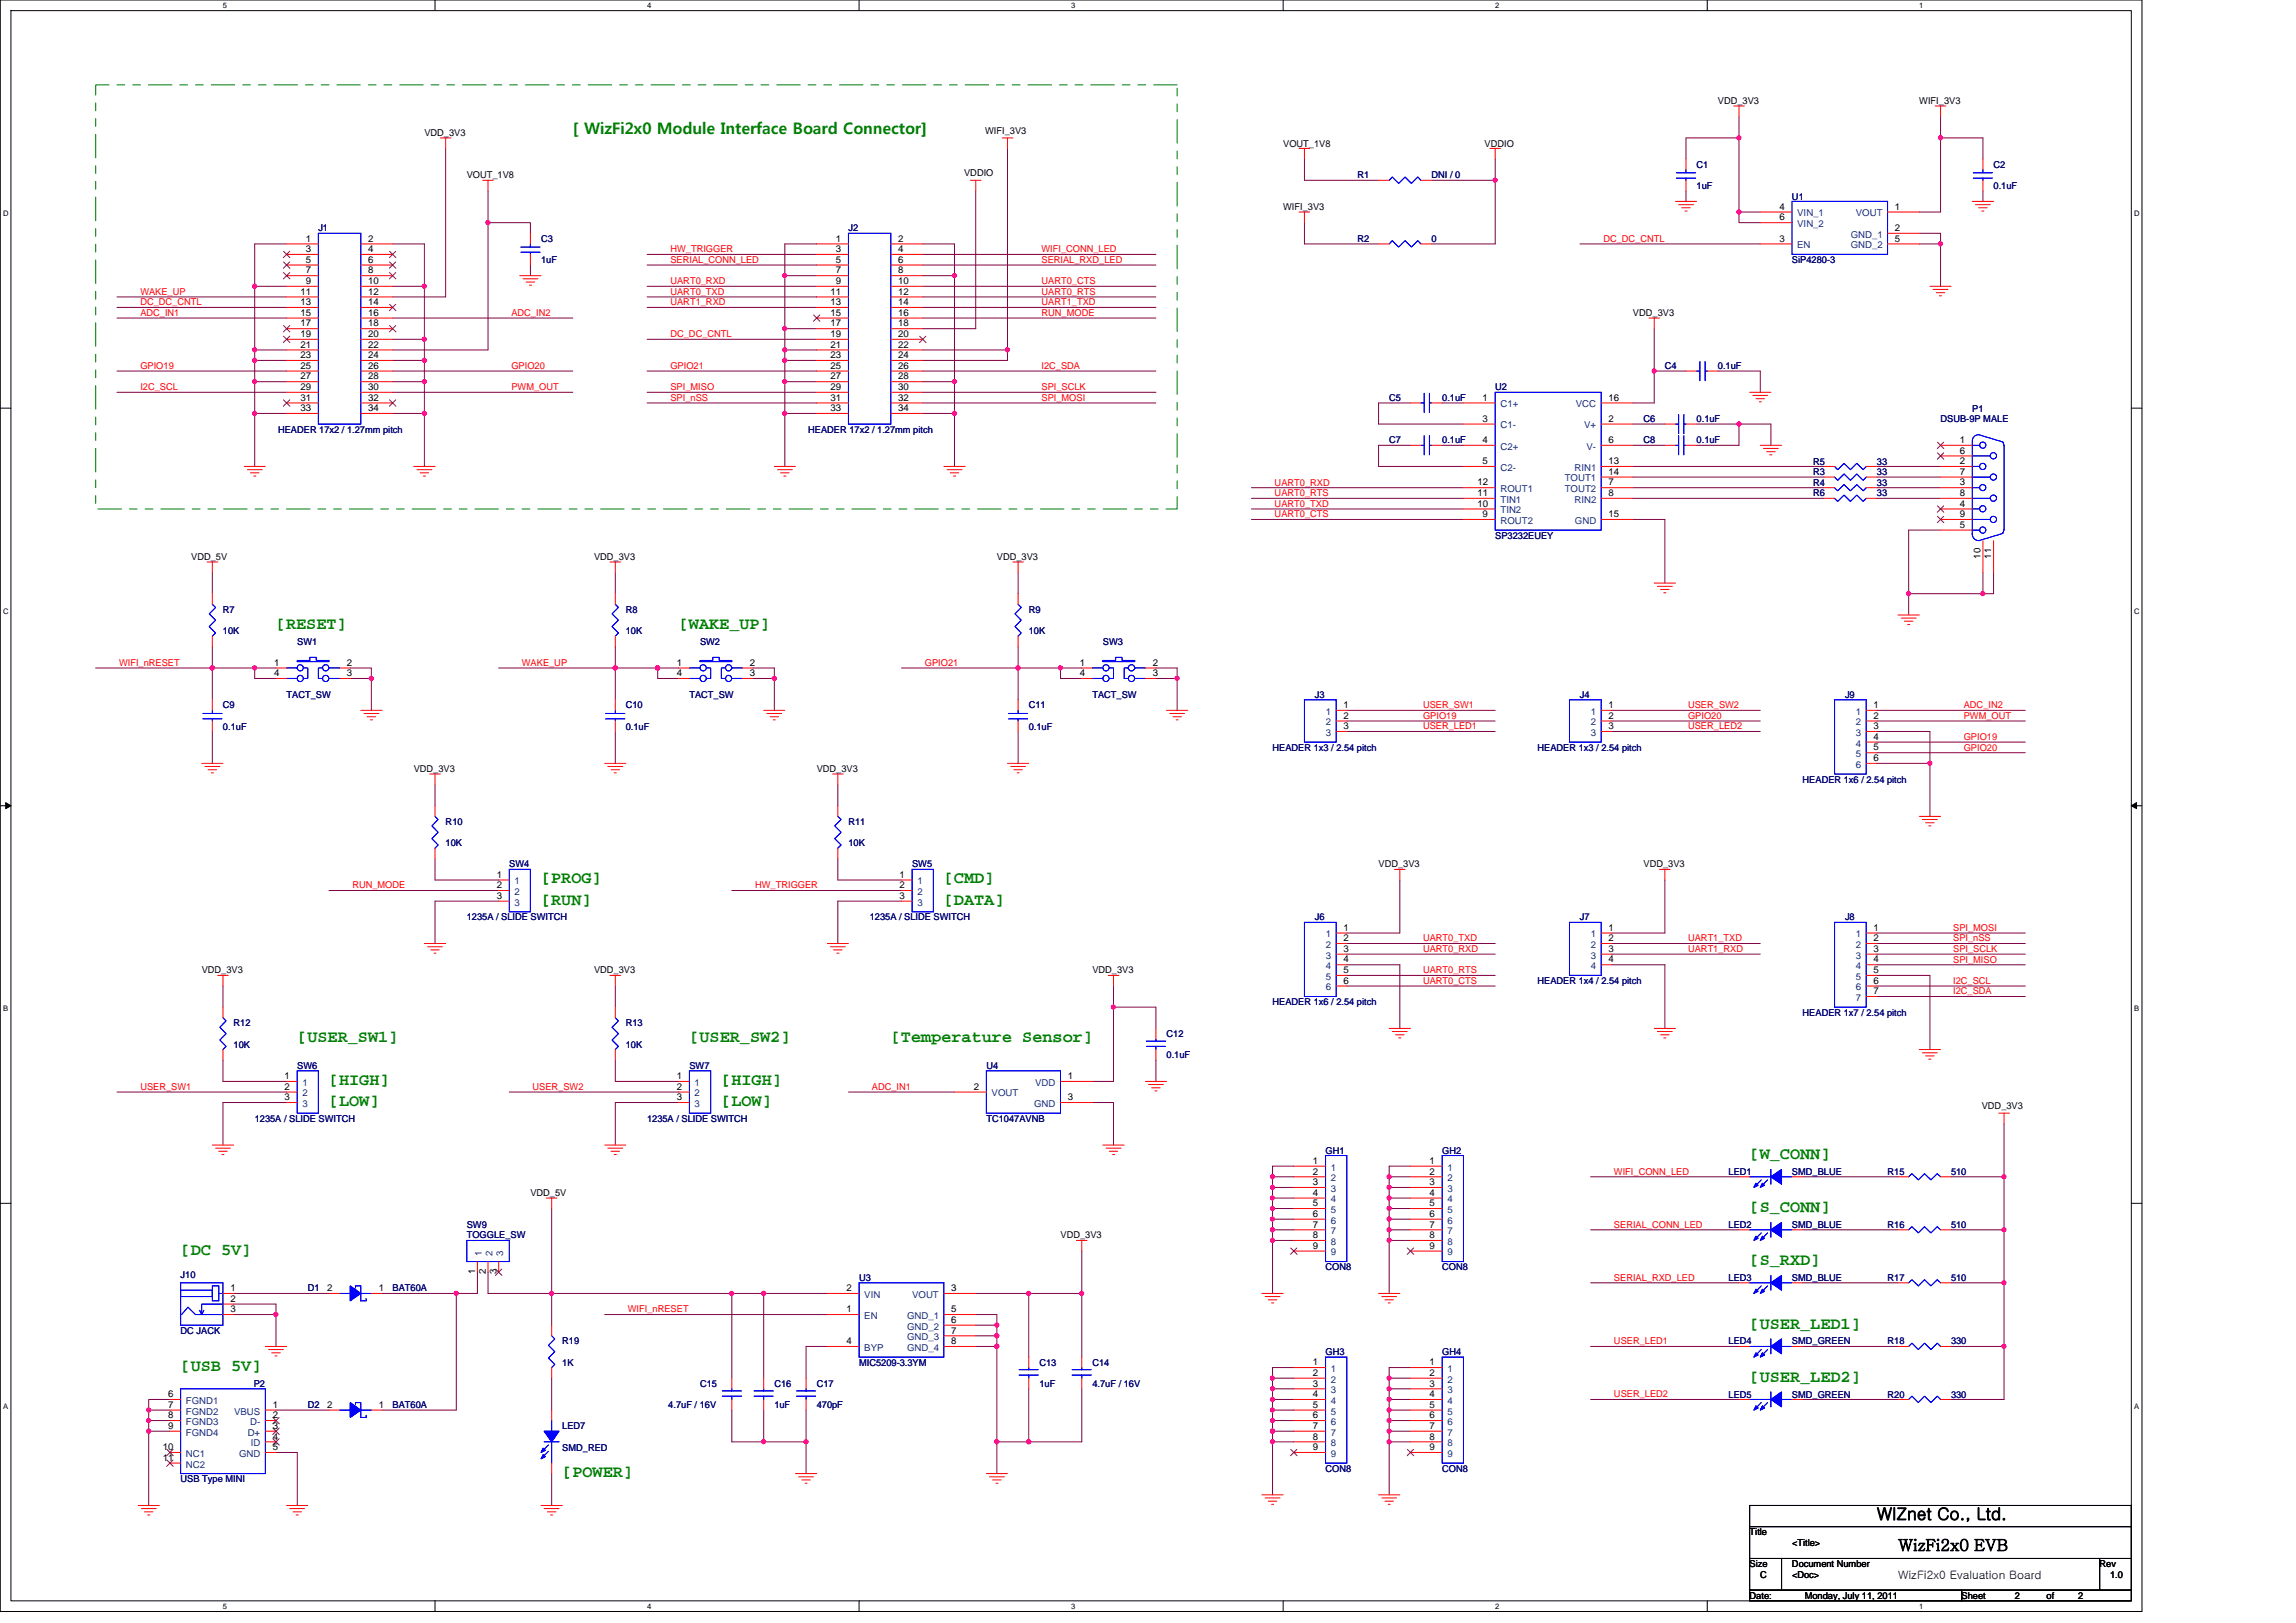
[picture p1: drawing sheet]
<svg xmlns="http://www.w3.org/2000/svg" width="297mm" height="210mm" viewBox="0 0 297 210" stroke-linecap="round" stroke-linejoin="round" font-family="sans-serif">
<defs><g id="words">
<g font-size="2.2" fill="#008000">
<text x="35.7" y="81.4">[RESET]</text>
<text x="87.8" y="81.4">[WAKE_UP]</text>
<text x="70" y="114.3">[PROG]</text>
<text x="70" y="117">[RUN]</text>
<text x="122.1" y="114.3">[CMD]</text>
<text x="122.1" y="117">[DATA]</text>
<text x="38.5" y="134.9">[USER_SW1]</text>
<text x="89.2" y="134.9">[USER_SW2]</text>
<text x="115.2" y="134.9">[Temperature Sensor]</text>
<text x="42.6" y="140.4">[HIGH]</text>
<text x="42.6" y="143.1">[LOW]</text>
<text x="93.3" y="140.4">[HIGH]</text>
<text x="93.3" y="143.1">[LOW]</text>
<text x="226.4" y="150">[W_CONN]</text>
<text x="226.4" y="156.8">[S_CONN]</text>
<text x="23.4" y="162.3">[DC 5V]</text>
<text x="226.4" y="163.7">[S_RXD]</text>
<text x="226.4" y="171.9">[USER_LED1]</text>
<text x="23.4" y="177.4">[USB 5V]</text>
<text x="226.4" y="178.8">[USER_LED2]</text>
<text x="72.7" y="191.1">[POWER]</text>
</g>
<text font-size="2.2" x="242.8" y="196.6">WIZnet Co., Ltd.</text>
<text font-size="2.1" fill="#008000" x="74.1" y="17.3">[ WizFi2x0 Module Interface Board Connector]</text>
<text font-size="2.1" x="245.6" y="200.6">WizFi2x0 EVB</text>
<text font-size="1.5" x="245.6" y="204.3">WizFi2x0 Evaluation Board</text>
<g font-size="1.2">
<text x="54.9" y="17.6">VDD_3V3</text>
<text x="127.5" y="17.3">WIFI_3V3</text>
<text x="222.2" y="13.5">VDD_3V3</text>
<text x="248.3" y="13.5">WIFI_3V3</text>
<text x="60.4" y="23.1">VOUT_1V8</text>
<text x="124.7" y="22.8">VDDIO</text>
<text x="166" y="19">VOUT_1V8</text>
<text x="192.1" y="19">VDDIO</text>
<text x="166" y="27.2">WIFI_3V3</text>
<text x="230.2" y="27.1">4</text>
<text x="230.2" y="28.5">6</text>
<text x="245.1" y="27.1">1</text>
<text x="245.1" y="29.9">2</text>
<text x="39.6" y="31.3">1</text>
<text x="39.6" y="32.6">3</text>
<text x="39.6" y="34">5</text>
<text x="39.6" y="35.4">7</text>
<text x="47.6" y="31.3">2</text>
<text x="47.6" y="32.6">4</text>
<text x="47.6" y="34">6</text>
<text x="47.6" y="35.4">8</text>
<text x="108.1" y="31.3">1</text>
<text x="108.1" y="32.6">3</text>
<text x="108.1" y="34">5</text>
<text x="108.1" y="35.4">7</text>
<text x="116.2" y="31.3">2</text>
<text x="116.2" y="32.6">4</text>
<text x="116.2" y="34">6</text>
<text x="116.2" y="35.4">8</text>
<text x="230.2" y="31.3">3</text>
<text x="245.1" y="31.3">5</text>
<text x="38.9" y="38.1">11</text>
<text x="38.9" y="39.5">13</text>
<text x="38.9" y="40.9">15</text>
<text x="39.6" y="36.7">9</text>
<text x="47.6" y="36.7">10</text>
<text x="47.6" y="38.1">12</text>
<text x="47.6" y="39.5">14</text>
<text x="47.6" y="40.9">16</text>
<text x="107.5" y="38.1">11</text>
<text x="107.5" y="39.5">13</text>
<text x="107.5" y="40.9">15</text>
<text x="108.1" y="36.7">9</text>
<text x="116.2" y="36.7">10</text>
<text x="116.2" y="38.1">12</text>
<text x="116.2" y="39.5">14</text>
<text x="116.2" y="40.9">16</text>
<text x="211.3" y="40.9">VDD_3V3</text>
<text x="38.9" y="42.2">17</text>
<text x="38.9" y="43.6">19</text>
<text x="38.9" y="45">21</text>
<text x="38.9" y="46.3">23</text>
<text x="38.9" y="47.7">25</text>
<text x="47.6" y="42.2">18</text>
<text x="47.6" y="43.6">20</text>
<text x="47.6" y="45">22</text>
<text x="47.6" y="46.3">24</text>
<text x="47.6" y="47.7">26</text>
<text x="107.5" y="42.2">17</text>
<text x="107.5" y="43.6">19</text>
<text x="107.5" y="45">21</text>
<text x="107.5" y="46.3">23</text>
<text x="107.5" y="47.7">25</text>
<text x="116.2" y="42.2">18</text>
<text x="116.2" y="43.6">20</text>
<text x="116.2" y="45">22</text>
<text x="116.2" y="46.3">24</text>
<text x="116.2" y="47.7">26</text>
<text x="38.9" y="49.1">27</text>
<text x="38.9" y="50.5">29</text>
<text x="38.9" y="51.8">31</text>
<text x="38.9" y="53.2">33</text>
<text x="47.6" y="49.1">28</text>
<text x="47.6" y="50.5">30</text>
<text x="47.6" y="51.8">32</text>
<text x="47.6" y="53.2">34</text>
<text x="107.5" y="49.1">27</text>
<text x="107.5" y="50.5">29</text>
<text x="107.5" y="51.8">31</text>
<text x="107.5" y="53.2">33</text>
<text x="116.2" y="49.1">28</text>
<text x="116.2" y="50.5">30</text>
<text x="116.2" y="51.8">32</text>
<text x="116.2" y="53.2">34</text>
<text x="191.8" y="51.8">1</text>
<text x="208.1" y="51.8">16</text>
<text x="191.8" y="54.6">3</text>
<text x="191.8" y="57.3">4</text>
<text x="208.1" y="54.6">2</text>
<text x="208.1" y="57.3">6</text>
<text x="253.5" y="58.7">6</text>
<text x="253.5" y="57.3">1</text>
<text x="191.1" y="65.6">10</text>
<text x="191.1" y="64.2">11</text>
<text x="191.1" y="62.8">12</text>
<text x="191.8" y="60">5</text>
<text x="208.1" y="62.8">7</text>
<text x="208.1" y="61.4">14</text>
<text x="208.1" y="64.2">8</text>
<text x="208.1" y="60">13</text>
<text x="253.5" y="65.6">4</text>
<text x="253.5" y="64.2">8</text>
<text x="253.5" y="62.8">3</text>
<text x="253.5" y="61.4">7</text>
<text x="253.5" y="60">2</text>
<text x="191.8" y="66.9">9</text>
<text x="208.1" y="66.9">15</text>
<text x="253.5" y="68.3">5</text>
<text x="253.5" y="66.9">9</text>
<text x="24.7" y="72.5">VDD_5V</text>
<text x="76.9" y="72.5">VDD_3V3</text>
<text x="129" y="72.5">VDD_3V3</text>
<text x="256.2" y="72.3" transform="rotate(-90 256.2 72.3)">10</text>
<text x="257.6" y="72.3" transform="rotate(-90 257.6 72.3)">11</text>
<text x="35.5" y="86.1">1</text>
<text x="35.5" y="87.5">4</text>
<text x="44.9" y="86.1">2</text>
<text x="44.9" y="87.5">3</text>
<text x="87.6" y="86.1">1</text>
<text x="87.6" y="87.5">4</text>
<text x="97" y="86.1">2</text>
<text x="97" y="87.5">3</text>
<text x="139.7" y="86.1">1</text>
<text x="139.7" y="87.5">4</text>
<text x="149.1" y="86.1">2</text>
<text x="149.1" y="87.5">3</text>
<text x="173.8" y="91.6">1</text>
<text x="173.8" y="93">2</text>
<text x="173.8" y="94.3">3</text>
<text x="208.1" y="91.6">1</text>
<text x="208.1" y="93">2</text>
<text x="208.1" y="94.3">3</text>
<text x="242.4" y="91.6">1</text>
<text x="242.4" y="93">2</text>
<text x="242.4" y="94.3">3</text>
<text x="242.4" y="95.7">4</text>
<text x="53.5" y="99.9">VDD_3V3</text>
<text x="105.7" y="99.9">VDD_3V3</text>
<text x="242.4" y="97.1">5</text>
<text x="242.4" y="98.5">6</text>
<text x="64.3" y="113.6">1</text>
<text x="116.4" y="113.6">1</text>
<text x="178.3" y="112.2">VDD_3V3</text>
<text x="212.6" y="112.2">VDD_3V3</text>
<text x="64.3" y="114.9">2</text>
<text x="64.3" y="116.3">3</text>
<text x="116.4" y="114.9">2</text>
<text x="116.4" y="116.3">3</text>
<text x="26.1" y="125.9">VDD_3V3</text>
<text x="76.9" y="125.9">VDD_3V3</text>
<text x="141.3" y="125.9">VDD_3V3</text>
<text x="173.8" y="120.4">1</text>
<text x="173.8" y="121.8">2</text>
<text x="173.8" y="123.1">3</text>
<text x="173.8" y="124.5">4</text>
<text x="173.8" y="125.9">5</text>
<text x="208.1" y="120.4">1</text>
<text x="208.1" y="121.8">2</text>
<text x="208.1" y="123.1">3</text>
<text x="208.1" y="124.5">4</text>
<text x="242.4" y="120.4">1</text>
<text x="242.4" y="121.8">2</text>
<text x="242.4" y="123.1">3</text>
<text x="242.4" y="124.5">4</text>
<text x="242.4" y="125.9">5</text>
<text x="173.8" y="127.3">6</text>
<text x="242.4" y="127.3">6</text>
<text x="242.4" y="128.6">7</text>
<text x="36.8" y="139.6">1</text>
<text x="36.8" y="141">2</text>
<text x="36.8" y="142.3">3</text>
<text x="87.6" y="139.6">1</text>
<text x="87.6" y="141">2</text>
<text x="87.6" y="142.3">3</text>
<text x="126" y="141">2</text>
<text x="138.2" y="142.3">3</text>
<text x="138.2" y="139.6">1</text>
<text x="256.4" y="143.5">VDD_3V3</text>
<text x="68.6" y="154.7">VDD_5V</text>
<text x="169.9" y="150.6">1</text>
<text x="169.9" y="152">2</text>
<text x="169.9" y="153.3">3</text>
<text x="169.9" y="154.7">4</text>
<text x="185" y="150.6">1</text>
<text x="185" y="152">2</text>
<text x="185" y="153.3">3</text>
<text x="185" y="154.7">4</text>
<text x="137.2" y="160.2">VDD_3V3</text>
<text x="169.9" y="156.1">5</text>
<text x="169.9" y="157.4">6</text>
<text x="169.9" y="158.8">7</text>
<text x="169.9" y="160.2">8</text>
<text x="169.9" y="161.6">9</text>
<text x="185" y="156.1">5</text>
<text x="185" y="157.4">6</text>
<text x="185" y="158.8">7</text>
<text x="185" y="160.2">8</text>
<text x="185" y="161.6">9</text>
<text x="29.8" y="167">1</text>
<text x="42.3" y="167">2</text>
<text x="49" y="167">1</text>
<text x="61.5" y="164.9" transform="rotate(-90 61.5 164.9)">1</text>
<text x="62.8" y="164.9" transform="rotate(-90 62.8 164.9)">2</text>
<text x="64.2" y="164.9" transform="rotate(-90 64.2 164.9)">3</text>
<text x="109.5" y="167">2</text>
<text x="123.1" y="167">3</text>
<text x="29.8" y="169.8">3</text>
<text x="29.8" y="168.4">2</text>
<text x="109.5" y="169.8">1</text>
<text x="109.5" y="173.9">4</text>
<text x="123.1" y="169.8">5</text>
<text x="123.1" y="171.2">6</text>
<text x="123.1" y="172.5">7</text>
<text x="123.1" y="173.9">8</text>
<text x="169.9" y="176.6">1</text>
<text x="169.9" y="178">2</text>
<text x="169.9" y="179.4">3</text>
<text x="185" y="176.6">1</text>
<text x="185" y="178">2</text>
<text x="185" y="179.4">3</text>
<text x="21.7" y="180.8">6</text>
<text x="21.7" y="182.1">7</text>
<text x="21.7" y="183.5">8</text>
<text x="21.7" y="184.9">9</text>
<text x="35.3" y="184.9">3</text>
<text x="35.3" y="183.5">2</text>
<text x="35.3" y="182.1">1</text>
<text x="42.3" y="182.1">2</text>
<text x="49" y="182.1">1</text>
<text x="169.9" y="180.8">4</text>
<text x="169.9" y="182.1">5</text>
<text x="169.9" y="183.5">6</text>
<text x="169.9" y="184.9">7</text>
<text x="185" y="180.8">4</text>
<text x="185" y="182.1">5</text>
<text x="185" y="183.5">6</text>
<text x="185" y="184.9">7</text>
<text x="21.1" y="189">11</text>
<text x="21.1" y="187.6">10</text>
<text x="35.3" y="187.6">5</text>
<text x="35.3" y="186.2">4</text>
<text x="169.9" y="186.2">8</text>
<text x="169.9" y="187.6">9</text>
<text x="185" y="186.2">8</text>
<text x="185" y="187.6">9</text>
<text x="226.4" y="198.6">Title</text>
<text x="226.4" y="202.8">Size</text>
<text x="231.8" y="202.8">Document Number</text>
<text x="231.8" y="200">&lt;Title&gt;</text>
<text x="271.6" y="202.8">Rev</text>
<text x="226.4" y="206.9">Date:</text>
<text x="227.7" y="204.1">C</text>
<text x="231.8" y="204.1">&lt;Doc&gt;</text>
<text x="233.5" y="206.9">Monday, July 11, 2011</text>
<text x="253.8" y="206.9">Sheet</text>
<text x="260.6" y="206.9">2</text>
<text x="264.8" y="206.9">of</text>
<text x="268.9" y="206.9">2</text>
<text x="273" y="204.1">1.0</text>
</g>
<g font-size="1.2" fill="#000080">
<text x="175.6" y="23.1">R1</text>
<text x="185.2" y="23.1">DNI / 0</text>
<text x="219.5" y="21.7">C1</text>
<text x="257.9" y="21.7">C2</text>
<text x="41.2" y="29.9">J1</text>
<text x="109.8" y="29.9">J2</text>
<text x="219.5" y="24.4">1uF</text>
<text x="231.8" y="25.8">U1</text>
<text x="257.9" y="24.4">0.1uF</text>
<text x="70" y="31.3">C3</text>
<text x="70" y="34">1uF</text>
<text x="175.6" y="31.3">R2</text>
<text x="185.2" y="31.3">0</text>
<text x="231.8" y="34">SiP4280-3</text>
<text x="215.4" y="47.8">C4</text>
<text x="222.2" y="47.8">0.1uF</text>
<text x="179.7" y="51.9">C5</text>
<text x="186.6" y="51.9">0.1uF</text>
<text x="193.4" y="50.5">U2</text>
<text x="255.2" y="53.3">P1</text>
<text x="36" y="56">HEADER 17x2 / 1.27mm pitch</text>
<text x="104.6" y="56">HEADER 17x2 / 1.27mm pitch</text>
<text x="179.7" y="57.4">C7</text>
<text x="186.6" y="57.4">0.1uF</text>
<text x="212.6" y="54.6">C6</text>
<text x="212.6" y="57.4">C8</text>
<text x="219.5" y="54.6">0.1uF</text>
<text x="219.5" y="57.4">0.1uF</text>
<text x="251.1" y="54.6">DSUB-9P MALE</text>
<text x="234.6" y="60.1">R5</text>
<text x="234.6" y="61.5">R3</text>
<text x="234.6" y="64.2">R6</text>
<text x="234.6" y="62.8">R4</text>
<text x="242.8" y="60.1">33</text>
<text x="242.8" y="61.5">33</text>
<text x="242.8" y="64.2">33</text>
<text x="242.8" y="62.8">33</text>
<text x="193.4" y="69.7">SP3232EUEY</text>
<text x="28.8" y="79.3">R7</text>
<text x="28.8" y="82">10K</text>
<text x="38.5" y="83.4">SW1</text>
<text x="81" y="79.3">R8</text>
<text x="81" y="82">10K</text>
<text x="90.6" y="83.4">SW2</text>
<text x="133.1" y="79.3">R9</text>
<text x="133.1" y="82">10K</text>
<text x="142.7" y="83.4">SW3</text>
<text x="28.8" y="91.7">C9</text>
<text x="28.8" y="94.4">0.1uF</text>
<text x="37.1" y="90.3">TACT_SW</text>
<text x="81" y="91.7">C10</text>
<text x="81" y="94.4">0.1uF</text>
<text x="89.2" y="90.3">TACT_SW</text>
<text x="133.1" y="91.7">C11</text>
<text x="133.1" y="94.4">0.1uF</text>
<text x="141.3" y="90.3">TACT_SW</text>
<text x="170.1" y="90.3">J3</text>
<text x="204.4" y="90.3">J4</text>
<text x="238.7" y="90.3">J9</text>
<text x="164.6" y="97.1">HEADER 1x3 / 2.54 pitch</text>
<text x="198.9" y="97.1">HEADER 1x3 / 2.54 pitch</text>
<text x="233.2" y="101.3">HEADER 1x6 / 2.54 pitch</text>
<text x="57.7" y="106.7">R10</text>
<text x="109.8" y="106.7">R11</text>
<text x="57.7" y="109.5">10K</text>
<text x="65.9" y="112.2">SW4</text>
<text x="109.8" y="109.5">10K</text>
<text x="118" y="112.2">SW5</text>
<text x="60.4" y="119.1">1235A / SLIDE SWITCH</text>
<text x="112.5" y="119.1">1235A / SLIDE SWITCH</text>
<text x="170.1" y="119.1">J6</text>
<text x="204.4" y="119.1">J7</text>
<text x="238.7" y="119.1">J8</text>
<text x="164.6" y="130">HEADER 1x6 / 2.54 pitch</text>
<text x="198.9" y="127.3">HEADER 1x4 / 2.54 pitch</text>
<text x="233.2" y="131.4">HEADER 1x7 / 2.54 pitch</text>
<text x="30.2" y="132.8">R12</text>
<text x="30.2" y="135.6">10K</text>
<text x="81" y="132.8">R13</text>
<text x="81" y="135.6">10K</text>
<text x="150.9" y="134.2">C12</text>
<text x="150.9" y="136.9">0.1uF</text>
<text x="38.5" y="138.3">SW6</text>
<text x="89.2" y="138.3">SW7</text>
<text x="127.6" y="138.3">U4</text>
<text x="33" y="145.1">1235A / SLIDE SWITCH</text>
<text x="83.7" y="145.1">1235A / SLIDE SWITCH</text>
<text x="127.6" y="145.1">TC1047AVNB</text>
<text x="171.5" y="149.3">GH1</text>
<text x="186.6" y="149.3">GH2</text>
<text x="223.6" y="152">LED1</text>
<text x="231.8" y="152">SMD_BLUE</text>
<text x="244.2" y="152">R15</text>
<text x="252.4" y="152">510</text>
<text x="60.4" y="158.9">SW9</text>
<text x="60.4" y="160.2">TOGGLE_SW</text>
<text x="223.6" y="158.9">LED2</text>
<text x="231.8" y="158.9">SMD_BLUE</text>
<text x="244.2" y="158.9">R16</text>
<text x="252.4" y="158.9">510</text>
<text x="23.4" y="165.3">J10</text>
<text x="39.8" y="167.1">D1</text>
<text x="50.8" y="167.1">BAT60A</text>
<text x="111.1" y="165.7">U3</text>
<text x="171.5" y="164.3">CON8</text>
<text x="186.6" y="164.3">CON8</text>
<text x="223.6" y="165.7">LED3</text>
<text x="231.8" y="165.7">SMD_BLUE</text>
<text x="244.2" y="165.7">R17</text>
<text x="252.4" y="165.7">510</text>
<text x="23.4" y="172.6">DC JACK</text>
<text x="72.7" y="173.9">R19</text>
<text x="223.6" y="173.9">LED4</text>
<text x="231.8" y="173.9">SMD_GREEN</text>
<text x="244.2" y="173.9">R18</text>
<text x="252.4" y="173.9">330</text>
<text x="32.8" y="179.4">P2</text>
<text x="72.7" y="176.7">1K</text>
<text x="90.6" y="179.4">C15</text>
<text x="100.2" y="179.4">C16</text>
<text x="105.7" y="179.4">C17</text>
<text x="111.1" y="176.7">MIC5209-3.3YM</text>
<text x="134.5" y="176.7">C13</text>
<text x="134.5" y="179.4">1uF</text>
<text x="141.3" y="176.7">C14</text>
<text x="141.3" y="179.4">4.7uF / 16V</text>
<text x="171.5" y="175.3">GH3</text>
<text x="186.6" y="175.3">GH4</text>
<text x="39.8" y="182.2">D2</text>
<text x="50.8" y="182.2">BAT60A</text>
<text x="72.7" y="184.9">LED7</text>
<text x="86.5" y="182.2">4.7uF / 16V</text>
<text x="100.2" y="182.2">1uF</text>
<text x="105.7" y="182.2">470pF</text>
<text x="223.6" y="180.8">LED5</text>
<text x="231.8" y="180.8">SMD_GREEN</text>
<text x="244.2" y="180.8">R20</text>
<text x="252.4" y="180.8">330</text>
<text x="23.4" y="191.8">USB Type MINI</text>
<text x="72.7" y="187.7">SMD_RED</text>
<text x="171.5" y="190.4">CON8</text>
<text x="186.6" y="190.4">CON8</text>
</g>
<g font-size="1.2" fill="#004080">
<text x="232.5" y="28">VIN_1</text>
<text x="232.5" y="29.4">VIN_2</text>
<text x="240.1" y="28">VOUT</text>
<text x="232.5" y="32.1">EN</text>
<text x="239.4" y="30.8">GND_1</text>
<text x="239.4" y="32.1">GND_2</text>
<text x="194.1" y="52.7">C1+</text>
<text x="203.9" y="52.7">VCC</text>
<text x="194.1" y="55.4">C1-</text>
<text x="194.1" y="58.2">C2+</text>
<text x="204.9" y="55.4">V+</text>
<text x="205.2" y="58.2">V-</text>
<text x="194.1" y="60.9">C2-</text>
<text x="194.1" y="65">TIN1</text>
<text x="194.1" y="63.7">ROUT1</text>
<text x="202.4" y="63.7">TOUT2</text>
<text x="202.4" y="62.3">TOUT1</text>
<text x="203.7" y="65">RIN2</text>
<text x="203.7" y="60.9">RIN1</text>
<text x="194.1" y="67.8">ROUT2</text>
<text x="194.1" y="66.4">TIN2</text>
<text x="203.7" y="67.8">GND</text>
<text x="171.5" y="92.5">1</text>
<text x="171.5" y="93.9">2</text>
<text x="171.5" y="95.2">3</text>
<text x="205.8" y="92.5">1</text>
<text x="205.8" y="93.9">2</text>
<text x="205.8" y="95.2">3</text>
<text x="240.1" y="92.5">1</text>
<text x="240.1" y="93.9">2</text>
<text x="240.1" y="95.2">3</text>
<text x="240.1" y="96.6">4</text>
<text x="240.1" y="98">5</text>
<text x="240.1" y="99.3">6</text>
<text x="66.6" y="114.4">1</text>
<text x="66.6" y="115.8">2</text>
<text x="66.6" y="117.2">3</text>
<text x="118.7" y="114.4">1</text>
<text x="118.7" y="115.8">2</text>
<text x="118.7" y="117.2">3</text>
<text x="171.5" y="121.3">1</text>
<text x="171.5" y="122.6">2</text>
<text x="171.5" y="124">3</text>
<text x="171.5" y="125.4">4</text>
<text x="205.8" y="121.3">1</text>
<text x="205.8" y="122.6">2</text>
<text x="205.8" y="124">3</text>
<text x="205.8" y="125.4">4</text>
<text x="240.1" y="121.3">1</text>
<text x="240.1" y="122.6">2</text>
<text x="240.1" y="124">3</text>
<text x="240.1" y="125.4">4</text>
<text x="171.5" y="126.8">5</text>
<text x="171.5" y="128.1">6</text>
<text x="240.1" y="126.8">5</text>
<text x="240.1" y="128.1">6</text>
<text x="240.1" y="129.5">7</text>
<text x="39.1" y="140.5">1</text>
<text x="39.1" y="141.9">2</text>
<text x="39.1" y="143.2">3</text>
<text x="89.9" y="140.5">1</text>
<text x="89.9" y="141.9">2</text>
<text x="89.9" y="143.2">3</text>
<text x="128.3" y="141.9">VOUT</text>
<text x="133.8" y="143.2">GND</text>
<text x="133.9" y="140.5">VDD</text>
<text x="172.2" y="151.4">1</text>
<text x="172.2" y="152.8">2</text>
<text x="172.2" y="154.2">3</text>
<text x="172.2" y="155.6">4</text>
<text x="187.3" y="151.4">1</text>
<text x="187.3" y="152.8">2</text>
<text x="187.3" y="154.2">3</text>
<text x="187.3" y="155.6">4</text>
<text x="172.2" y="156.9">5</text>
<text x="172.2" y="158.3">6</text>
<text x="172.2" y="159.7">7</text>
<text x="172.2" y="161.1">8</text>
<text x="187.3" y="156.9">5</text>
<text x="187.3" y="158.3">6</text>
<text x="187.3" y="159.7">7</text>
<text x="187.3" y="161.1">8</text>
<text x="62.3" y="162.5" transform="rotate(-90 62.3 162.5)">1</text>
<text x="63.7" y="162.5" transform="rotate(-90 63.7 162.5)">2</text>
<text x="65.1" y="162.5" transform="rotate(-90 65.1 162.5)">3</text>
<text x="111.8" y="167.9">VIN</text>
<text x="118" y="167.9">VOUT</text>
<text x="172.2" y="162.4">9</text>
<text x="187.3" y="162.4">9</text>
<text x="111.8" y="170.6">EN</text>
<text x="117.3" y="170.6">GND_1</text>
<text x="117.3" y="172">GND_2</text>
<text x="117.3" y="173.4">GND_3</text>
<text x="111.8" y="174.8">BYP</text>
<text x="117.3" y="174.8">GND_4</text>
<text x="172.2" y="177.5">1</text>
<text x="172.2" y="178.9">2</text>
<text x="187.3" y="177.5">1</text>
<text x="187.3" y="178.9">2</text>
<text x="24" y="181.6">FGND1</text>
<text x="24" y="183">FGND2</text>
<text x="24" y="184.4">FGND3</text>
<text x="24" y="185.7">FGND4</text>
<text x="30.3" y="183">VBUS</text>
<text x="32" y="185.7">D+</text>
<text x="32.4" y="184.4">D-</text>
<text x="172.2" y="180.3">3</text>
<text x="172.2" y="181.6">4</text>
<text x="172.2" y="183">5</text>
<text x="172.2" y="184.4">6</text>
<text x="172.2" y="185.7">7</text>
<text x="187.3" y="180.3">3</text>
<text x="187.3" y="181.6">4</text>
<text x="187.3" y="183">5</text>
<text x="187.3" y="184.4">6</text>
<text x="187.3" y="185.7">7</text>
<text x="24" y="189.9">NC2</text>
<text x="24" y="188.5">NC1</text>
<text x="30.9" y="188.5">GND</text>
<text x="32.4" y="187.1">ID</text>
<text x="172.2" y="187.1">8</text>
<text x="172.2" y="188.5">9</text>
<text x="187.3" y="187.1">8</text>
<text x="187.3" y="188.5">9</text>
</g>
<g font-size="1.2" fill="#f00">
<text x="86.7" y="32.6">HW_TRIGGER</text>
<text x="86.7" y="34">SERIAL_CONN_LED</text>
<text x="134.7" y="34">SERIAL_RXD_LED</text>
<text x="134.7" y="32.6">WIFI_CONN_LED</text>
<text x="207.4" y="31.3">DC_DC_CNTL</text>
<text x="18.2" y="39.5">DC_DC_CNTL</text>
<text x="18.2" y="40.9">ADC_IN1</text>
<text x="18.2" y="38.1">WAKE_UP</text>
<text x="66.2" y="40.9">ADC_IN2</text>
<text x="86.7" y="38.1">UART0_TXD</text>
<text x="86.7" y="36.8">UART0_RXD</text>
<text x="86.7" y="39.5">UART1_RXD</text>
<text x="134.7" y="38.1">UART0_RTS</text>
<text x="134.7" y="36.8">UART0_CTS</text>
<text x="134.7" y="40.9">RUN_MODE</text>
<text x="134.7" y="39.5">UART1_TXD</text>
<text x="18.2" y="47.7">GPIO19</text>
<text x="66.2" y="47.7">GPIO20</text>
<text x="86.7" y="43.6">DC_DC_CNTL</text>
<text x="86.7" y="47.7">GPIO21</text>
<text x="134.7" y="47.7">I2C_SDA</text>
<text x="18.2" y="50.5">I2C_SCL</text>
<text x="66.2" y="50.5">PWM_OUT</text>
<text x="86.7" y="50.5">SPI_MISO</text>
<text x="86.7" y="51.9">SPI_nSS</text>
<text x="134.7" y="51.9">SPI_MOSI</text>
<text x="134.7" y="50.5">SPI_SCLK</text>
<text x="164.9" y="62.8">UART0_RXD</text>
<text x="164.9" y="64.2">UART0_RTS</text>
<text x="164.9" y="65.6">UART0_TXD</text>
<text x="164.9" y="66.9">UART0_CTS</text>
<text x="15.4" y="86.1">WIFI_nRESET</text>
<text x="67.5" y="86.1">WAKE_UP</text>
<text x="119.7" y="86.1">GPIO21</text>
<text x="184.1" y="93">GPIO19</text>
<text x="184.1" y="91.6">USER_SW1</text>
<text x="184.1" y="94.4">USER_LED1</text>
<text x="218.4" y="93">GPIO20</text>
<text x="218.4" y="91.6">USER_SW2</text>
<text x="218.4" y="94.4">USER_LED2</text>
<text x="254.1" y="95.7">GPIO19</text>
<text x="254.1" y="93">PWM_OUT</text>
<text x="254.1" y="91.6">ADC_IN2</text>
<text x="254.1" y="97.1">GPIO20</text>
<text x="45.6" y="114.9">RUN_MODE</text>
<text x="97.7" y="114.9">HW_TRIGGER</text>
<text x="184.1" y="121.8">UART0_TXD</text>
<text x="184.1" y="123.2">UART0_RXD</text>
<text x="184.1" y="125.9">UART0_RTS</text>
<text x="218.4" y="121.8">UART1_TXD</text>
<text x="218.4" y="123.2">UART1_RXD</text>
<text x="252.7" y="121.8">SPI_nSS</text>
<text x="252.7" y="120.4">SPI_MOSI</text>
<text x="252.7" y="123.2">SPI_SCLK</text>
<text x="252.7" y="124.5">SPI_MISO</text>
<text x="184.1" y="127.3">UART0_CTS</text>
<text x="252.7" y="127.3">I2C_SCL</text>
<text x="252.7" y="128.7">I2C_SDA</text>
<text x="18.2" y="141">USER_SW1</text>
<text x="68.9" y="141">USER_SW2</text>
<text x="112.8" y="141">ADC_IN1</text>
<text x="208.8" y="152">WIFI_CONN_LED</text>
<text x="208.8" y="158.8">SERIAL_CONN_LED</text>
<text x="208.8" y="165.7">SERIAL_RXD_LED</text>
<text x="81.2" y="169.8">WIFI_nRESET</text>
<text x="208.8" y="173.9">USER_LED1</text>
<text x="208.8" y="180.8">USER_LED2</text>
</g>
<g font-size="1">
<text x="28.8" y="1">5</text>
<text x="83.7" y="1">4</text>
<text x="138.6" y="1">3</text>
<text x="193.4" y="1">2</text>
<text x="248.3" y="1">1</text>
<text x=".4" y="28">D</text>
<text x="276.1" y="28">D</text>
<text x=".4" y="79.4">C</text>
<text x="276.1" y="79.4">C</text>
<text x=".4" y="130.9">B</text>
<text x="276.1" y="130.9">B</text>
<text x=".4" y="182.3">A</text>
<text x="276.1" y="182.3">A</text>
<text x="28.8" y="208.2">5</text>
<text x="83.7" y="208.2">4</text>
<text x="138.6" y="208.2">3</text>
<text x="193.4" y="208.2">2</text>
<text x="248.3" y="208.2">1</text>
</g>
</g></defs>
<path d="M0 0h277.1v208.5h-277.1zM1.4 1.4h274.3v205.7h-274.3z" fill="none" stroke="#000" stroke-width=".13"/>
<g fill="#fff">
<path d="M28.8 .1h.6v1.1h-.6z"/>
<path d="M28.8 207.3h.6v1.1h-.6z"/>
</g>
<path d="M56.3 0v1.4M56.3 207.1v1.4" fill="none" stroke="#000" stroke-width=".13"/>
<g fill="#fff">
<path d="M83.7 .1h.6v1.1h-.6z"/>
<path d="M83.7 207.3h.6v1.1h-.6z"/>
</g>
<path d="M111.1 0v1.4M111.1 207.1v1.4" fill="none" stroke="#000" stroke-width=".13"/>
<g fill="#fff">
<path d="M138.6 .1h.5v1.1h-.5z"/>
<path d="M138.6 207.3h.5v1.1h-.5z"/>
</g>
<path d="M166 0v1.4M166 207.1v1.4" fill="none" stroke="#000" stroke-width=".13"/>
<g fill="#fff">
<path d="M193.4 .1h.6v1.1h-.6z"/>
<path d="M193.4 207.3h.6v1.1h-.6z"/>
</g>
<path d="M220.9 0v1.4M220.9 207.1v1.4" fill="none" stroke="#000" stroke-width=".13"/>
<g fill="#fff">
<path d="M248.3 .1h.6v1.1h-.6z"/>
<path d="M248.3 207.3h.6v1.1h-.6z"/>
<path d="M.4 27.1h.7v1.1h-.7z"/>
<path d="M276.1 27.1h.7v1.1h-.7z"/>
<path d="M.4 78.5h.7v1.1h-.7z"/>
<path d="M276.1 78.5h.7v1.1h-.7z"/>
</g>
<path d="M0 52.8h1.4M275.7 52.8h1.4" fill="none" stroke="#000" stroke-width=".13"/>
<g fill="#fff">
<path d="M.4 130h.7v1.1h-.7z"/>
<path d="M276.1 130h.7v1.1h-.7z"/>
</g>
<path d="M0 104.2h1.4M275.7 104.2h1.4" fill="none" stroke="#000" stroke-width=".13"/>
<path d="M.7 103.8l.7 .4-.7 .4zM275.7 104.2l.7-.4v.8z" fill="#000" stroke="#000" stroke-width=".13"/>
<g fill="#fff">
<path d="M.4 181.4h.7v1.1h-.7z"/>
<path d="M276.1 181.4h.7v1.1h-.7z"/>
</g>
<path d="M0 155.7h1.4M275.7 155.7h1.4M226.4 194.8h49.3v2.7h-49.3zM226.4 197.5h49.3v4.1h-49.3zM226.4 201.6h4.1v4.1h-4.1zM226.4 205.7h27.4v1.4h-27.4zM230.5 201.6h41.1v4.1h-41.1zM253.8 205.7h21.9v1.4h-21.9zM271.6 201.6h4.1v4.1h-4.1z" fill="none" stroke="#000" stroke-width=".13"/>
<path d="M12.4 11h139.9v54.8h-139.9z" fill="none" stroke="#008000" stroke-width=".13" stroke-dasharray="3 1 1 1 1 1"/>
<g fill="none" stroke="#800040" stroke-width=".13">
<path d="M57.7 19.2v19.2h-6.9M130.3 19.2v26.1M225 15.1v2.7M225 17.8v9.6h2.7M225 17.8h-6.9v2.8M251.1 17.8h5.4v2.8M251.1 15.1v2.7M251.1 17.8v9.6h-2.8M15.1 38.4h22M15.1 39.8h22M33 37v8.3h4.1M37.1 31.6h-4.1v5.4h4.1"/>
<path d="M50.8 31.6h4.1v5.4M50.8 37h4.1M54.9 37v6.9M63.1 28.8h5.5v1.4M63.1 24.7v4.1M63.1 28.8v16.5h-12.3M68.6 34.3v1.4M83.7 38.4h22M83.7 37h22M83.7 39.8h22M83.7 32.9h22M83.7 34.3h22"/>
<path d="M101.5 35.7v6.8M105.7 31.6h-4.2v4.1h4.2M119.4 31.6h4.1v4.1M119.4 34.3h30.1M119.4 32.9h30.1M119.4 38.4h30.1M119.4 37h30.1M119.4 39.8h30.1M119.4 35.7h4.1M123.5 35.7v13.7M126.2 24.7v17.8h-6.8M168.8 20.6v2.7h9.5"/>
<path d="M168.8 28.8v2.8h9.5M185.2 23.3h8.2M193.4 20.6v2.7M193.4 23.3v8.3h-8.2M204.4 31.6h23.3M218.1 24.7v1.4M225 27.4v1.4h2.7M248.3 30.2h2.8v1.4M248.3 31.6h2.8M251.1 31.6v5.4M256.5 24.7v1.4M15.1 41.1h22"/>
<path d="M15.1 48h22M15.1 50.8h22M33 45.3v1.3h4.1M33 46.6v2.8h4.1M33 49.4v4.1h4.1M33 53.5v6.8M50.8 48h23.3M50.8 43.9h4.1M50.8 46.6h4.1M50.8 49.4h4.1M50.8 53.5h4.1M50.8 41.1h23.3"/>
<path d="M50.8 50.8h23.3M54.9 43.9v2.7M54.9 46.6v2.8M54.9 49.4v4.1M54.9 53.5v6.8M83.7 50.8h22M83.7 52.1h22M83.7 43.9h22M83.7 48h22M101.5 42.5h4.2M101.5 45.3h4.2M101.5 46.6v2.8h4.2"/>
<path d="M101.5 53.5h4.2M101.5 53.5v6.8M101.5 42.5v2.8M101.5 45.3v1.3M101.5 49.4v4.1M101.5 46.6h4.2M119.4 45.3h10.9M119.4 52.1h30.1M119.4 41.1h30.1M119.4 50.8h30.1M119.4 48h30.1M119.4 53.5h4.1"/>
<path d="M119.4 49.4h4.1M123.5 49.4v4.1M123.5 53.5v6.8M130.3 45.3v1.3h-10.9M182.5 52.1h-4.2v2.8h11M182.5 57.6h-4.2v2.7h11M186.6 52.1h2.7M186.6 57.6h2.7M211.3 57.6h4.1M211.3 54.9h4.1M214 48v4.1h-2.7M214 48h4.1"/>
<path d="M214 42.5v5.5M219.5 54.9h5.5M222.2 48h5.5v2.8M225 54.9h4.1v2.7M225 54.9v2.7h-5.5M27.5 74.1v2.7M79.6 74.1v2.7M131.7 74.1v2.7M161.9 63.1h27.4M161.9 64.5h27.4M161.9 65.8h27.4M161.9 67.2h27.4"/>
<path d="M211.3 60.3h24.7M211.3 61.7h24.7M211.3 63.1h24.7M211.3 64.5h24.7M211.3 67.2h4.1v8.2M242.8 60.3h8.3M242.8 61.7h8.3M242.8 63.1h8.3M242.8 64.5h8.3M246.9 76.8v2.8M251.1 68.6h-4.2v8.2M256.5 74.1v2.7"/>
<path d="M257.9 74.1v2.7h-11M12.4 86.4h15.1M27.5 86.4v4.1M27.5 94.6v4.2M27.5 83.7v2.7M27.5 86.4h5.5M33 86.4v1.4h2.7M33 86.4h2.7M45.3 87.8h2.7M45.3 86.4h2.7v1.4M48 87.8v4.1M64.5 86.4h15.1"/>
<path d="M79.6 86.4h5.5M79.6 83.7v2.7M79.6 86.4v4.1M79.6 94.6v4.2M85.1 86.4v1.4h2.7M85.1 86.4h2.7M97.4 87.8h2.8M97.4 86.4h2.8v1.4M100.2 87.8v4.1M116.6 86.4h15.1M131.7 83.7v2.7M131.7 86.4v4.1"/>
<path d="M131.7 94.6v4.2M131.7 86.4h5.5M137.2 86.4h2.8M137.2 86.4v1.4h2.8M149.5 87.8h2.8M149.5 86.4h2.8v1.4M152.3 87.8v4.1M174.2 93.3h19.2M174.2 91.9h19.2M174.2 94.6h19.2M208.5 93.3h19.2M208.5 91.9h19.2"/>
<path d="M208.5 94.6h19.2M242.8 96h19.2M242.8 97.4h19.2M242.8 93.3h19.2M242.8 91.9h19.2M242.8 94.6h6.9v4.2M242.8 98.8h6.9M249.7 98.8v6.8M42.6 115.2h21.9M56.3 111.1v2.8h8.2M56.3 101.5v2.7M64.5 116.6h-8.2v5.5"/>
<path d="M94.7 115.2h21.9M108.4 111.1v2.8h8.2M108.4 101.5v2.7M116.6 116.6h-8.2v5.5M181.1 113.9v6.8h-6.9M215.4 113.9v6.8h-6.9M28.8 137.2v2.7h8.3M28.8 127.6v2.7M79.6 137.2v2.7h8.2M79.6 127.6v2.7M144.1 127.6v2.7M144.1 130.3v9.6h-2.8"/>
<path d="M144.1 130.3h5.4v2.8M149.5 137.2v2.7M174.2 122.1h19.2M174.2 123.4h19.2M174.2 126.2h19.2M174.2 127.6h19.2M174.2 124.8h6.9v8.3M208.5 122.1h19.2M208.5 123.4h19.2M208.5 124.8h6.9v8.3M242.8 122.1h19.2M242.8 120.7h19.2"/>
<path d="M242.8 123.4h19.2M242.8 124.8h19.2M242.8 127.6h19.2M242.8 128.9h19.2M242.8 126.2h6.9v9.6M15.1 141.3h22M37.1 142.6h-8.3v5.5M65.9 141.3h21.9M71.4 156.4v10.9M87.8 142.6h-8.2v5.5M109.8 141.3h13.7M141.3 142.6h2.8v5.5"/>
<path d="M164.6 159.1v1.4M164.6 156.4v1.3M164.6 152.3h2.8M164.6 153.6h2.8M164.6 155h2.8M164.6 156.4h2.8M164.6 157.7h2.8M164.6 159.1h2.8M164.6 152.3v1.3M164.6 153.6v1.4M164.6 155v1.4M164.6 157.7v1.4"/>
<path d="M167.4 150.9h-2.8v1.4M179.7 152.3h2.8M179.7 153.6h2.8M179.7 155h2.8M179.7 156.4h2.8M179.7 157.7h2.8M179.7 159.1h2.8M179.7 152.3v1.3M179.7 153.6v1.4M179.7 155v1.4M179.7 157.7v1.4M179.7 159.1v1.4"/>
<path d="M179.7 156.4v1.3M182.5 150.9h-2.8v1.4M205.8 159.1h19.2M205.8 152.3h19.2M233.2 152.3h12.4M233.2 159.1h12.4M252.4 152.3h6.9M252.4 159.1h6.9M259.3 145.4v6.9M259.3 152.3v13.7M30.2 167.3h12.4M30.2 168.7h5.5v1.4"/>
<path d="M30.2 170.1h5.5M35.7 170.1v4.1M49.4 167.3h9.6M59 167.3v15.1h-9.6M61.8 164.6v2.7h-2.8M63.1 164.6v2.7h8.3M71.4 178.3v4.1M71.4 167.3v4.2M71.4 167.3h23.3M78.2 170.1h28.8M94.7 167.3v11M94.7 167.3h4.1"/>
<path d="M98.8 167.3h8.2M98.8 167.3v11M107 174.2h-2.7v4.1M126.2 167.3h6.9M126.2 170.1h2.8v1.4M126.2 171.4h2.8M126.2 172.8h2.8M126.2 174.2h2.8M129 171.4v1.4M129 174.2v12.3h4.1M129 172.8v1.4M133.1 167.3v8.3"/>
<path d="M133.1 179.7v6.8M133.1 167.3h6.9M140 161.9v5.4M140 179.7v6.8h-6.9M140 167.3v8.3M164.6 160.5v6.8M164.6 160.5h2.8M164.6 178.3h2.8M164.6 179.7h2.8M164.6 178.3v1.4M164.6 179.7v1.4M167.4 176.9h-2.8v1.4"/>
<path d="M179.7 179.7h2.8M179.7 178.3h2.8M179.7 179.7v1.4M179.7 178.3v1.4M179.7 160.5h2.8M179.7 160.5v6.8M182.5 176.9h-2.8v1.4M205.8 166h19.2M205.8 174.2h19.2M233.2 166h12.4M233.2 174.2h12.4M252.4 166h6.9"/>
<path d="M252.4 174.2h6.9M259.3 174.2v6.9h-6.9M259.3 166v8.2M19.2 183.8v1.4M19.2 183.8h2.8M19.2 185.2h2.8M19.2 185.2v9.6M22 181.1h-2.8v1.3M22 182.4h-2.8v1.4M35.7 182.4h6.9M35.7 187.9h2.8v6.9M71.4 190.6v4.2"/>
<path d="M94.7 182.4v4.1h4.1M98.8 182.4v4.1M98.8 186.5h5.5M104.3 182.4v4.1M104.3 186.5v4.1M129 186.5v4.1M164.6 182.4v1.4M164.6 185.2v1.3M164.6 186.5v6.9M164.6 186.5h2.8M164.6 181.1h2.8M164.6 182.4h2.8"/>
<path d="M164.6 183.8h2.8M164.6 185.2h2.8M164.6 181.1v1.3M164.6 183.8v1.4M179.7 181.1h2.8M179.7 186.5h2.8M179.7 185.2h2.8M179.7 183.8h2.8M179.7 182.4h2.8M179.7 186.5v6.9M179.7 181.1v1.3M179.7 183.8v1.4"/>
<path d="M179.7 182.4v1.4M179.7 185.2v1.3M205.8 181.1h19.2M233.2 181.1h12.4"/>
</g>
<g fill="#f0f" stroke="#f0f" stroke-width=".13">
<circle cx="251" cy="17.8" r=".27"/>
<circle cx="251" cy="31.5" r=".27"/>
<circle cx="225" cy="27.4" r=".27"/>
<circle cx="225" cy="17.8" r=".27"/>
<circle cx="152.3" cy="87.8" r=".27"/>
<circle cx="85.1" cy="86.4" r=".27"/>
<circle cx="100.2" cy="87.8" r=".27"/>
<circle cx="98.8" cy="186.5" r=".27"/>
<circle cx="98.8" cy="167.3" r=".27"/>
<circle cx="104.3" cy="186.5" r=".27"/>
<circle cx="94.7" cy="167.3" r=".27"/>
<circle cx="129" cy="171.4" r=".27"/>
<circle cx="129" cy="172.8" r=".27"/>
<circle cx="129" cy="174.2" r=".27"/>
<circle cx="129" cy="186.5" r=".27"/>
<circle cx="133.1" cy="186.5" r=".27"/>
<circle cx="139.9" cy="167.3" r=".27"/>
<circle cx="133.1" cy="167.3" r=".27"/>
<circle cx="27.5" cy="86.4" r=".27"/>
<circle cx="32.9" cy="86.4" r=".27"/>
<circle cx="48" cy="87.8" r=".27"/>
<circle cx="19.2" cy="182.4" r=".27"/>
<circle cx="19.2" cy="183.8" r=".27"/>
<circle cx="19.2" cy="185.2" r=".27"/>
<circle cx="59" cy="167.3" r=".27"/>
<circle cx="35.7" cy="170.1" r=".27"/>
<circle cx="259.3" cy="159.1" r=".27"/>
<circle cx="259.3" cy="152.2" r=".27"/>
<circle cx="193.4" cy="23.3" r=".27"/>
<circle cx="71.4" cy="167.3" r=".27"/>
<circle cx="54.9" cy="37" r=".27"/>
<circle cx="54.9" cy="43.9" r=".27"/>
<circle cx="54.9" cy="46.6" r=".27"/>
<circle cx="54.9" cy="49.4" r=".27"/>
<circle cx="123.5" cy="49.4" r=".27"/>
<circle cx="123.5" cy="35.7" r=".27"/>
<circle cx="63.1" cy="28.8" r=".27"/>
<circle cx="32.9" cy="53.5" r=".27"/>
<circle cx="54.9" cy="53.5" r=".27"/>
<circle cx="123.5" cy="53.5" r=".27"/>
<circle cx="130.3" cy="45.3" r=".27"/>
<circle cx="101.5" cy="42.5" r=".27"/>
<circle cx="101.5" cy="35.7" r=".27"/>
<circle cx="101.5" cy="45.3" r=".27"/>
<circle cx="101.5" cy="46.6" r=".27"/>
<circle cx="32.9" cy="37" r=".27"/>
<circle cx="32.9" cy="45.3" r=".27"/>
<circle cx="32.9" cy="46.6" r=".27"/>
<circle cx="101.5" cy="53.5" r=".27"/>
<circle cx="101.5" cy="49.4" r=".27"/>
<circle cx="32.9" cy="49.4" r=".27"/>
<circle cx="259.3" cy="174.2" r=".27"/>
<circle cx="259.3" cy="166" r=".27"/>
<circle cx="79.6" cy="86.4" r=".27"/>
<circle cx="137.2" cy="86.4" r=".27"/>
<circle cx="131.7" cy="86.4" r=".27"/>
<circle cx="246.9" cy="76.8" r=".27"/>
<circle cx="214" cy="48" r=".27"/>
<circle cx="225" cy="54.9" r=".27"/>
<circle cx="256.5" cy="76.8" r=".27"/>
<circle cx="144" cy="130.3" r=".27"/>
<circle cx="249.7" cy="98.8" r=".27"/>
<circle cx="179.7" cy="160.5" r=".27"/>
<circle cx="179.7" cy="152.2" r=".27"/>
<circle cx="179.7" cy="153.6" r=".27"/>
<circle cx="179.7" cy="155" r=".27"/>
<circle cx="179.7" cy="157.7" r=".27"/>
<circle cx="179.7" cy="159.1" r=".27"/>
<circle cx="179.7" cy="156.3" r=".27"/>
<circle cx="164.6" cy="159.1" r=".27"/>
<circle cx="164.6" cy="156.3" r=".27"/>
<circle cx="179.7" cy="186.5" r=".27"/>
<circle cx="179.7" cy="181" r=".27"/>
<circle cx="179.7" cy="179.7" r=".27"/>
<circle cx="179.7" cy="178.3" r=".27"/>
<circle cx="179.7" cy="183.8" r=".27"/>
<circle cx="164.6" cy="182.4" r=".27"/>
<circle cx="164.6" cy="185.2" r=".27"/>
<circle cx="179.7" cy="182.4" r=".27"/>
<circle cx="179.7" cy="185.2" r=".27"/>
<circle cx="164.6" cy="178.3" r=".27"/>
<circle cx="164.6" cy="179.7" r=".27"/>
<circle cx="164.6" cy="181" r=".27"/>
<circle cx="164.6" cy="183.8" r=".27"/>
<circle cx="164.6" cy="186.5" r=".27"/>
<circle cx="164.6" cy="152.2" r=".27"/>
<circle cx="164.6" cy="153.6" r=".27"/>
<circle cx="164.6" cy="155" r=".27"/>
<circle cx="164.6" cy="157.7" r=".27"/>
<circle cx="164.6" cy="160.5" r=".27"/>
</g>
<g fill="none" stroke="#f00" stroke-width=".13">
<path d="M57 17.8h1.3M57.7 17.8v1.4M129.7 17.8h1.3M130.3 17.8v1.4M168.1 19.2h1.3M168.8 19.2v1.4M192.8 19.2h1.3M193.4 19.2v1.4M224.3 13.7h1.4M225 13.7v1.4M250.4 13.7h1.3M251.1 13.7v1.4"/>
<path d="M37.1 31.6h4.1M37.1 32.9h4.1M37.1 34.3h4.1M37.1 35.7h4.1M37.1 37h4.1M37.1 38.4h4.1M37.1 39.8h4.1M46.7 31.6h4.1M46.7 32.9h4.1M46.7 34.3h4.1M46.7 35.7h4.1M46.7 37h4.1"/>
<path d="M46.7 38.4h4.1M46.7 39.8h4.1M62.5 23.3h1.3M63.1 23.3v1.4M67.2 35.7h2.8M67.7 36.1h1.9M68.1 36.5h1.1M68.5 36.9h.3M68.6 32.9v1.4M68.6 30.2v1.4M105.7 31.6h4.1M105.7 32.9h4.1"/>
<path d="M105.7 34.3h4.1M105.7 35.7h4.1M105.7 37h4.1M105.7 38.4h4.1M105.7 39.8h4.1M115.2 31.6h4.2M115.2 32.9h4.2M115.2 34.3h4.2M115.2 35.7h4.2M115.2 37h4.2M115.2 38.4h4.2M115.2 39.8h4.2"/>
<path d="M125.5 23.3h1.4M126.2 23.3v1.4M168.1 27.4h1.3M168.8 27.4v1.4M178.3 31.6h1.4M178.3 23.3h1.4M183.8 31.6h1.4M183.8 23.3h1.4M216.8 26.1h2.7M217.2 26.5h1.9M217.6 26.9h1.1M218 27.3h.3"/>
<path d="M218.1 23.3v1.4M218.1 20.6v1.3M227.7 27.4h4.1M227.7 28.8h4.1M227.7 31.6h4.1M244.2 27.4h4.1M244.2 30.2h4.1M244.2 31.6h4.1M249.7 37h2.7M250.1 37.4h1.9M250.5 37.9h1.1M250.9 38.3h.3"/>
<path d="M255.2 26.1h2.7M255.6 26.5h1.9M256 26.9h1.1M256.4 27.3h.3M256.5 23.3v1.4M256.5 20.6v1.3M37.1 41.1h4.1M37.1 42.5h4.1M37.1 43.9h4.1M37.1 45.3h4.1M37.1 46.6h4.1M37.1 48h4.1"/>
<path d="M37.1 49.4h4.1M37.1 50.8h4.1M37.1 52.1h4.1M37.1 53.5h4.1M46.7 41.1h4.1M46.7 42.5h4.1M46.7 43.9h4.1M46.7 45.3h4.1M46.7 46.6h4.1M46.7 48h4.1M46.7 49.4h4.1M46.7 50.8h4.1"/>
<path d="M46.7 52.1h4.1M46.7 53.5h4.1M105.7 41.1h4.1M105.7 42.5h4.1M105.7 43.9h4.1M105.7 45.3h4.1M105.7 46.6h4.1M105.7 48h4.1M105.7 49.4h4.1M105.7 50.8h4.1M105.7 52.1h4.1M105.7 53.5h4.1"/>
<path d="M115.2 41.1h4.2M115.2 42.5h4.2M115.2 43.9h4.2M115.2 45.3h4.2M115.2 46.6h4.2M115.2 48h4.2M115.2 49.4h4.2M115.2 50.8h4.2M115.2 52.1h4.2M115.2 53.5h4.2M182.5 52.1h1.3M182.5 57.6h1.3"/>
<path d="M185.2 52.1h1.4M185.2 57.6h1.4M189.3 52.1h4.1M189.3 54.9h4.1M189.3 57.6h4.1M207.2 54.9h4.1M207.2 57.6h4.1M207.2 52.1h4.1M213.3 41.1h1.4M214 41.1v1.4M215.4 54.9h1.4M215.4 57.6h1.4"/>
<path d="M218.1 48h1.4M218.1 54.9h1.4M218.1 57.6h1.4M220.9 48h1.3M226.4 50.8h2.7M226.8 51.2h1.9M227.2 51.6h1.1M227.6 52h.3M227.7 57.6h2.8M228.1 58h2M228.6 58.4h1.1M229 58.8h.2"/>
<path d="M251.1 59h4.1M251.1 57.6h4.1M26.8 72.7h1.4M27.5 76.8v1.4M27.5 72.7v1.4M31.6 60.3h2.7M32 60.8h1.9M32.4 61.2h1.1M32.8 61.6h.3M53.5 60.3h2.8M54 60.8h1.9M54.4 61.2h1.1"/>
<path d="M54.8 61.6h.3M78.9 72.7h1.4M79.6 72.7v1.4M79.6 76.8v1.4M100.2 60.3h2.7M100.6 60.8h1.9M101 61.2h1.1M101.4 61.6h.3M122.1 60.3h2.8M122.5 60.8h2M122.9 61.2h1.1M123.4 61.6h.2"/>
<path d="M131 72.7h1.4M131.7 72.7v1.4M131.7 76.8v1.4M189.3 60.3h4.1M189.3 67.2h4.1M189.3 65.8h4.1M189.3 64.5h4.1M189.3 63.1h4.1M207.2 63.1h4.1M207.2 61.7h4.1M207.2 64.5h4.1M207.2 60.3h4.1"/>
<path d="M207.2 67.2h4.1M214 75.4h2.8M214.4 75.9h1.9M214.8 76.3h1.1M215.2 76.7h.3M236 60.3h1.3M236 61.7h1.3M236 64.5h1.3M236 63.1h1.3M241.4 60.3h1.4M241.4 61.7h1.4M241.4 64.5h1.4"/>
<path d="M241.4 63.1h1.4M245.6 79.6h2.7M246 80h1.9M251.1 68.6h4.1M251.1 67.2h4.1M251.1 65.8h4.1M251.1 64.5h4.1M251.1 63.1h4.1M251.1 61.7h4.1M251.1 60.3h4.1M256.5 70v4.1M257.9 70v4.1"/>
<path d="M26.1 98.8h2.7M26.5 99.2h1.9M26.9 99.6h1.1M27.3 100h.3M27.5 82.3v1.4M27.5 93.3v1.3M27.5 90.5v1.4M35.7 86.4h1.4M35.7 87.8h1.4M43.9 86.4h1.4M43.9 87.8h1.4M46.7 91.9h2.7"/>
<path d="M47.1 92.3h1.9M47.5 92.7h1.1M47.9 93.1h.3M78.2 98.8h2.8M78.6 99.2h2M79.1 99.6h1.1M79.5 100h.2M79.6 82.3v1.4M79.6 93.3v1.3M79.6 90.5v1.4M87.8 86.4h1.4M87.8 87.8h1.4"/>
<path d="M96.1 86.4h1.3M96.1 87.8h1.3M98.8 91.9h2.7M99.2 92.3h1.9M99.6 92.7h1.1M100 93.1h.3M130.3 98.8h2.8M130.8 99.2h1.9M131.2 99.6h1.1M131.6 100h.2M131.7 93.3v1.3M131.7 90.5v1.4"/>
<path d="M131.7 82.3v1.4M140 86.4h1.3M140 87.8h1.3M148.2 86.4h1.3M148.2 87.8h1.3M150.9 91.9h2.8M151.3 92.3h1.9M151.7 92.7h1.1M152.2 93.1h.2M172.9 91.9h1.3M172.9 93.3h1.3M172.9 94.6h1.3"/>
<path d="M207.2 91.9h1.3M207.2 93.3h1.3M207.2 94.6h1.3M241.4 91.9h1.4M241.4 93.3h1.4M241.4 94.6h1.4M241.4 96h1.4M241.4 97.4h1.4M241.4 98.8h1.4M246.4 80.4h1.1M246.8 80.8h.3M55.6 100.1h1.4"/>
<path d="M56.3 100.1v1.4M56.3 104.2v1.4M56.3 109.7v1.4M64.5 113.9h1.4M64.5 115.2h1.4M64.5 116.6h1.4M107.7 100.1h1.4M108.4 100.1v1.4M108.4 104.2v1.4M108.4 109.7v1.4M116.6 113.9h1.4M116.6 115.2h1.4"/>
<path d="M116.6 116.6h1.4M180.4 112.5h1.4M181.1 112.5v1.4M214.7 112.5h1.4M215.4 112.5v1.4M248.3 105.6h2.8M248.7 106h1.9M249.1 106.4h1.1M249.5 106.8h.3M28.2 126.2h1.3M28.8 126.2v1.4M28.8 130.3v1.4"/>
<path d="M28.8 135.8v1.4M37.1 139.9h1.4M54.9 122.1h2.8M55.3 122.5h1.9M55.7 122.9h1.1M56.2 123.3h.2M78.9 126.2h1.4M79.6 126.2v1.4M79.6 130.3v1.4M79.6 135.8v1.4M87.8 139.9h1.4M107 122.1h2.8"/>
<path d="M107.4 122.5h2M107.8 122.9h1.1M108.3 123.3h.2M137.2 139.9h4.1M143.4 126.2h1.4M144.1 126.2v1.4M148.2 139.9h2.7M149.5 133.1v1.3M149.5 135.8v1.4M172.9 120.7h1.3M172.9 122.1h1.3M172.9 123.4h1.3"/>
<path d="M172.9 124.8h1.3M172.9 126.2h1.3M172.9 127.6h1.3M179.7 133.1h2.8M180.1 133.5h2M180.5 133.9h1.1M181 134.3h.2M207.2 120.7h1.3M207.2 122.1h1.3M207.2 123.4h1.3M207.2 124.8h1.3M214 133.1h2.8"/>
<path d="M214.4 133.5h1.9M214.8 133.9h1.1M215.2 134.3h.3M241.4 120.7h1.4M241.4 122.1h1.4M241.4 123.4h1.4M241.4 124.8h1.4M241.4 126.2h1.4M241.4 127.6h1.4M241.4 128.9h1.4M248.3 135.8h2.8M248.7 136.2h1.9"/>
<path d="M249.1 136.6h1.1M249.5 137h.3M27.5 148.1h2.7M27.9 148.5h1.9M28.3 148.9h1.1M28.7 149.4h.3M37.1 141.3h1.4M37.1 142.6h1.4M70.7 155h1.3M71.4 155v1.4M78.2 148.1h2.8M78.6 148.5h2"/>
<path d="M79.1 148.9h1.1M79.5 149.4h.2M87.8 141.3h1.4M87.8 142.6h1.4M123.5 141.3h4.1M137.2 142.6h4.1M142.7 148.1h2.7M143.1 148.5h1.9M143.5 148.9h1.1M143.9 149.4h.3M148.6 140.3h1.9M149 140.7h1.1"/>
<path d="M149.4 141.1h.3M167.4 150.9h4.1M167.4 152.3h4.1M167.4 153.6h4.1M167.4 155h4.1M167.4 156.4h4.1M167.4 157.7h4.1M167.4 159.1h4.1M182.5 150.9h4.1M182.5 152.3h4.1M182.5 153.6h4.1M182.5 155h4.1"/>
<path d="M182.5 156.4h4.1M182.5 157.7h4.1M182.5 159.1h4.1M225 152.3h1.4M225 159.1h1.4M231.8 152.3h1.4M231.8 159.1h1.4M245.6 159.1h1.3M245.6 152.3h1.3M251.1 159.1h1.3M251.1 152.3h1.3M258.6 144h1.4"/>
<path d="M259.3 144v1.4M28.8 167.3h1.4M28.8 170.1h1.4M28.8 168.7h1.4M34.3 174.2h2.8M34.8 174.6h1.9M35.2 175h1.1M35.6 175.4h.2M42.6 167.3h1.3M48 167.3h1.4M61.8 163.2v1.4M63.1 163.2v1.4"/>
<path d="M64.5 163.2v1.4M71.4 171.4v1.4M71.4 176.9v1.4M94.7 178.3v1.4M98.8 178.3v1.4M104.3 178.3v1.4M107 170.1h4.1M107 167.3h4.1M107 174.2h4.1M122.1 167.3h4.1M122.1 170.1h4.1M122.1 171.4h4.1"/>
<path d="M122.1 172.8h4.1M122.1 174.2h4.1M133.1 175.6v1.3M133.1 178.3v1.4M139.3 160.5h1.3M140 175.6v1.3M140 178.3v1.4M140 160.5v1.4M163.3 167.3h2.7M163.7 167.7h1.9M164.1 168.2h1.1M164.5 168.6h.3"/>
<path d="M167.4 160.5h4.1M167.4 161.9h4.1M167.4 176.9h4.1M167.4 178.3h4.1M167.4 179.7h4.1M178.3 167.3h2.8M178.8 167.7h1.9M179.2 168.2h1.1M179.6 168.6h.2M182.5 176.9h4.1M182.5 178.3h4.1M182.5 179.7h4.1"/>
<path d="M182.5 160.5h4.1M182.5 161.9h4.1M225 174.2h1.4M225 166h1.4M231.8 174.2h1.4M231.8 166h1.4M245.6 166h1.3M245.6 174.2h1.3M251.1 166h1.3M251.1 174.2h1.3M17.9 194.8h2.7M18.3 195.2h1.9"/>
<path d="M18.7 195.6h1.1M19.1 196h.3M22 181.1h1.4M22 182.4h1.4M22 183.8h1.4M22 185.2h1.4M22 189.3h1.4M22 187.9h1.4M34.3 182.4h1.4M34.3 183.8h1.4M34.3 185.2h1.4M34.3 186.5h1.4"/>
<path d="M34.3 187.9h1.4M37.1 194.8h2.7M37.5 195.2h1.9M37.9 195.6h1.1M38.3 196h.3M42.6 182.4h1.3M48 182.4h1.4M70 194.8h2.7M70.4 195.2h1.9M70.8 195.6h1.1M71.2 196h.3M71.4 182.4v1.4"/>
<path d="M71.4 189.3v1.3M94.7 181.1v1.3M98.8 181.1v1.3M102.9 190.6h2.8M103.3 191.1h1.9M103.7 191.5h1.1M104.2 191.9h.2M104.3 181.1v1.3M127.6 190.6h2.7M128 191.1h1.9M128.4 191.5h1.1M128.8 191.9h.3"/>
<path d="M163.3 193.4h2.7M163.7 193.8h1.9M164.1 194.2h1.1M164.5 194.6h.3M167.4 181.1h4.1M167.4 182.4h4.1M167.4 183.8h4.1M167.4 185.2h4.1M167.4 186.5h4.1M167.4 187.9h4.1M178.3 193.4h2.8M178.8 193.8h1.9"/>
<path d="M179.2 194.2h1.1M179.6 194.6h.2M182.5 181.1h4.1M182.5 182.4h4.1M182.5 183.8h4.1M182.5 185.2h4.1M182.5 186.5h4.1M182.5 187.9h4.1M225 181.1h1.4M231.8 181.1h1.4M245.6 181.1h1.3M251.1 181.1h1.3"/>
</g>
<g fill="none" stroke="#00f" stroke-width=".13">
<path d="M41.2 30.2h5.5v24.7h-5.5zM67.4 32h2.5M67.4 32.6h2.5M68.6 32.6v.3M68.6 31.6v.4M109.8 30.2h5.4v24.7h-5.4zM179.7 31.6l.4-.5 .9 .9 .8-.9 .8 .9 .8-.9 .4 .5M179.7 23.3l.4-.4 .9 .8 .8-.8 .8 .8 .8-.8 .4 .4M216.9 22.4h2.5M216.9 23.1h2.5M218.1 23.1v.2M218.1 21.9v.5"/>
<path d="M231.8 26.1h12.4v6.8h-12.4zM255.3 22.4h2.5M255.3 23.1h2.5M256.5 23.1v.2M256.5 21.9v.5M183.8 52.1h.5M183.8 57.6h.5M184.3 50.9v2.5M184.3 56.4v2.4M184.9 50.9v2.5M184.9 56.4v2.4M184.9 52.1h.3"/>
<path d="M184.9 57.6h.3M193.4 50.8h13.8v17.8h-13.8zM216.8 54.9h.4M216.8 57.6h.4M217.2 53.6v2.5M217.2 56.4v2.4M217.8 53.6v2.5M217.8 56.4v2.4M217.8 54.9h.3M217.8 57.6h.3M219.5 48h.4M219.9 46.8v2.5"/>
<path d="M220.6 46.8v2.5M220.6 48h.3M255.2 59h2.3M255.2 57.6h.9M256 56.2a.8 .8 0 0 0-.8 .9v12a.82 .82 0 0 0 .8 .8M256 56.2l3.1 1M259.1 57.2l.2 .4v11l-.2 .3M27.5 78.2l.4 .4-.8 .8 .8 .8-.8 .9 .8 .8-.4 .4M79.6 78.2l.4 .4-.8 .8 .8 .8-.8 .9 .8 .8-.4 .4M131.7 78.2l.4 .4-.8 .8 .8 .8-.8 .9 .8 .8-.4 .4M237.3 60.3l.4 .5 .9-.9 .8 .9 .8-.9 .8 .9 .4-.5M237.3 61.7l.4 .4 .9-.8 .8 .8 .8-.8 .8 .8 .4-.4"/>
<path d="M237.3 64.5l.4 .4 .9-.8 .8 .8 .8-.8 .8 .8 .4-.4M237.3 63.1l.4 .4 .9-.8 .8 .8 .8-.8 .8 .8 .4-.4M255.2 67.2h2.3M255.2 64.5h2.3M255.2 61.7h2.3M255.2 68.6h.9M255.2 65.8h.9M255.2 63.1h.9M255.2 60.3h.9M259.1 69l-3.1 1M26.2 92.3h2.5M26.2 93h2.5"/>
<path d="M27.5 93v.3M27.5 91.9v.4M37.1 87.8h1.4M37.1 86.4h1.4M38.5 85.4h1.6v-.4h.8v.4h1.7v.2h-4.1zM39.3 86.4h.5v1.4h-.5M41.7 86.4h-.5v1.4h.5M42.6 86.4h1.3M42.6 87.8h1.3M78.4 92.3h2.4M78.4 93h2.4M79.6 93v.3"/>
<path d="M79.6 91.9v.4M89.2 86.4h1.4M89.2 87.8h1.4M90.6 85.4h1.6v-.4h.8v.4h1.7v.2h-4.1zM91.4 86.4h.5v1.4h-.5M93.9 86.4h-.6v1.4h.6M94.7 86.4h1.4M94.7 87.8h1.4M130.5 92.3h2.4M130.5 93h2.4M131.7 93v.3M131.7 91.9v.4"/>
<path d="M141.3 87.8h1.4M141.3 86.4h1.4M142.7 85.4h1.6v-.4h.9v.4h1.6v.2h-4.1zM143.5 86.4h.6v1.4h-.6M146 86.4h-.6v1.4h.6M146.8 87.8h1.4M146.8 86.4h1.4M168.8 90.5h4.1v5.5h-4.1zM203 90.5h4.2v5.5h-4.2zM237.3 90.5h4.1v9.6h-4.1zM56.3 105.6l.4 .4-.8 .8 .8 .9-.8 .8 .8 .8-.4 .4M65.9 112.5h2.7v5.5h-2.7z"/>
<path d="M108.4 105.6l.4 .4-.8 .8 .8 .9-.8 .8 .8 .8-.4 .4M118 112.5h2.8v5.5h-2.8zM168.8 119.3h4.1v9.6h-4.1zM203 119.3h4.2v6.9h-4.2zM237.3 119.3h4.1v11h-4.1zM28.8 131.7l.4 .4-.8 .8 .8 .8-.8 .9 .8 .8-.4 .4M38.5 138.5h2.7v5.5h-2.7zM79.6 131.7l.4 .4-.8 .8 .8 .8-.8 .9 .8 .8-.4 .4M89.2 138.5h2.7v5.5h-2.7zM127.6 138.5h9.6v5.5h-9.6zM148.3 135.4h2.5M148.3 134.7h2.5"/>
<path d="M149.5 134.4v.3M149.5 135.4v.4M171.5 149.5h2.7v13.7h-2.7zM186.6 149.5h2.7v13.7h-2.7zM226.4 152.3h2.7M226.4 159.1h2.7M227.9 152.7l-.8 .8M227.9 159.5l-.8 .8M228.7 152.7l-.8 .8M228.7 159.5l-.8 .8M229.1 151.3v1.9M229.1 158.2v1.9"/>
<path d="M230.5 152.3h1.3M230.5 159.1h1.3M246.9 159.1l.5-.4 .8 .8 .8-.8 .8 .8 .8-.8 .5 .4M246.9 152.3l.5-.5 .8 .9 .8-.9 .8 .9 .8-.9 .5 .5M23.4 179.7h10.9v10.9h-10.9zM23.4 166h5.4v5.4h-5.4zM23.4 166.9h4.1v.8h-4.1zM23.5 170.1l.8-1 1 1h3.5M25.8 169.5l.3 .6M26.4 169.5l-.3 .6M27.5 166.4h.8v1.9h-.8zM28.3 167.3h.5"/>
<path d="M28.8 168.7h-2.7v1.4M43.9 167.3h1.4M46 166.6v-.2h.7v1.9h.7v-.3M46.7 167.3h1.3M60.4 160.5h5.5v2.7h-5.5zM71.4 172.8l.4 .4-.9 .9 .9 .8-.9 .8 .9 .8-.4 .4M93.4 180h2.5M94.7 179.7v.3M97.6 180h2.4M98.8 179.7v.3M103.1 180h2.4M104.3 179.7v.3"/>
<path d="M111.1 166h11v9.6h-11zM131.8 177.9h2.5M131.8 177.2h2.5M133.1 176.9v.3M133.1 177.9v.4M138.7 177.9h2.5M138.7 177.2h2.5M140 176.9v.3M140 177.9v.4M171.5 175.6h2.7v13.7h-2.7zM186.6 175.6h2.7v13.7h-2.7zM226.4 174.2h2.7"/>
<path d="M226.4 166h2.7M227.9 174.6l-.8 .8M227.9 166.4l-.8 .8M228.7 174.6l-.8 .8M228.7 166.4l-.8 .8M229.1 173.2v2M229.1 165v1.9M230.5 174.2h1.3M230.5 166h1.3M246.9 166l.5-.4 .8 .8 .8-.8 .8 .8 .8-.8 .5 .4M246.9 174.2l.5-.4 .8 .8 .8-.8 .8 .8 .8-.8 .5 .4M43.9 182.4h1.4"/>
<path d="M46 181.7v-.2h.7v1.9h.7v-.3M46.7 182.4h1.3M70.4 186.5h1.9M70.9 186.9l-.8 .9M70.9 187.8l-.8 .8M71.4 183.8v1.4M71.4 186.5v2.8M93.4 180.6h2.5M94.7 180.6v.5M97.6 180.6h2.4M98.8 180.6v.5M103.1 180.6h2.4"/>
<path d="M104.3 180.6v.5M226.4 181.1h2.7M227.9 181.5l-.8 .8M228.7 181.5l-.8 .8M229.1 180.1v1.9M230.5 181.1h1.3M246.9 181.1l.5-.5 .8 .9 .8-.9 .8 .9 .8-.9 .5 .5"/>
<circle cx="256.5" cy="57.6" r=".4"/>
<circle cx="257.9" cy="59" r=".4"/>
<circle cx="256.5" cy="68.6" r=".4"/>
<circle cx="256.5" cy="65.8" r=".4"/>
<circle cx="256.5" cy="60.3" r=".4"/>
<circle cx="256.5" cy="63.1" r=".4"/>
<circle cx="257.9" cy="67.2" r=".4"/>
<circle cx="257.9" cy="64.5" r=".4"/>
<circle cx="257.9" cy="61.7" r=".4"/>
<circle cx="38.8" cy="86.4" r=".4"/>
<circle cx="38.8" cy="87.8" r=".4"/>
<circle cx="42.1" cy="86.4" r=".4"/>
<circle cx="42.1" cy="87.8" r=".4"/>
<circle cx="91" cy="86.4" r=".4"/>
<circle cx="91" cy="87.8" r=".4"/>
<circle cx="94.3" cy="86.4" r=".4"/>
<circle cx="94.3" cy="87.8" r=".4"/>
<circle cx="143.1" cy="87.8" r=".4"/>
<circle cx="143.1" cy="86.4" r=".4"/>
<circle cx="146.4" cy="87.8" r=".4"/>
<circle cx="146.4" cy="86.4" r=".4"/>
</g>
<g fill="none" stroke="#804000" stroke-width=".13">
<path d="M36.7 32.5l.8 .8M36.7 33.9l.8 .8M36.7 35.3l.8 .8M37.5 32.5l-.8 .8M37.5 33.9l-.8 .8M37.5 35.3l-.8 .8M50.4 32.5l.8 .8M50.4 33.9l.8 .8M50.4 35.3l.8 .8M50.4 39.4l.8 .8M51.2 32.5l-.8 .8M51.2 33.9l-.8 .8"/>
<path d="M51.2 35.3l-.8 .8M51.2 39.4l-.8 .8M36.7 42.1l.8 .8M36.7 43.5l.8 .8M36.7 51.7l.8 .9M37.5 42.1l-.8 .8M37.5 43.5l-.8 .8M37.5 51.7l-.8 .9M50.4 42.1l.8 .8M50.4 51.7l.8 .9M51.2 42.1l-.8 .8M51.2 51.7l-.8 .9"/>
<path d="M105.3 40.7l.8 .9M106.1 40.7l-.9 .9M119 43.5l.8 .8M119.8 43.5l-.8 .8M250.7 58.6l.8 .8M250.7 57.2l.8 .8M251.5 58.6l-.9 .8M251.5 57.2l-.9 .8M250.7 66.8l.8 .8M250.7 65.4l.8 .9M251.5 66.8l-.9 .8M251.5 65.4l-.9 .9"/>
<path d="M64.1 164.2l.8 .8M64.9 164.2l-.8 .8M167 161.5l.8 .8M167.8 161.5l-.8 .8M182.1 161.5l.8 .8M182.9 161.5l-.8 .8M21.6 188.9l.8 .8M21.6 187.5l.8 .8M22.4 188.9l-.8 .8M22.4 187.5l-.8 .8M35.3 183.4l.8 .8M35.3 184.8l.8 .8"/>
<path d="M35.3 186.1l.8 .9M36.1 183.4l-.8 .8M36.1 184.8l-.8 .8M36.1 186.1l-.8 .9M167 187.5l.8 .8M167.8 187.5l-.8 .8M182.1 187.5l.8 .8M182.9 187.5l-.8 .8"/>
</g>
<g fill="#00f" stroke="#00f" stroke-width=".13">
<path d="M70.4 185.2h1.9l-.9 1.3z" fill-rule="evenodd"/>
<path d="M70.3 188.2l.2 .3-.5 .2z" fill-rule="evenodd"/>
<path d="M70.3 187.4l.2 .2-.5 .3z" fill-rule="evenodd"/>
<path d="M70.4 185.2h1.9l-.9 1.3z" fill-rule="evenodd"/>
<path d="M70.3 188.2l.2 .3-.5 .2z" fill-rule="evenodd"/>
<path d="M70.3 187.4l.2 .2-.5 .3z" fill-rule="evenodd"/>
<path d="M45.3 166.4l1.4 .9-1.4 1z" fill-rule="evenodd"/>
<path d="M45.3 166.4l1.4 .9-1.4 1z" fill-rule="evenodd"/>
<path d="M229.1 152.3l1.4-1v1.9z" fill-rule="evenodd"/>
<path d="M227.2 153.1l.3 .3-.6 .2z" fill-rule="evenodd"/>
<path d="M228 153.1l.3 .3-.6 .2z" fill-rule="evenodd"/>
<path d="M229.1 152.3l1.4-1v1.9z" fill-rule="evenodd"/>
<path d="M227.2 153.1l.3 .3-.6 .2z" fill-rule="evenodd"/>
<path d="M228 153.1l.3 .3-.6 .2z" fill-rule="evenodd"/>
<path d="M229.1 174.2l1.4-1v2z" fill-rule="evenodd"/>
<path d="M227.2 175l.3 .3-.6 .3z" fill-rule="evenodd"/>
<path d="M228 175l.3 .3-.6 .3z" fill-rule="evenodd"/>
<path d="M229.1 174.2l1.4-1v2z" fill-rule="evenodd"/>
<path d="M227.2 175l.3 .3-.6 .3z" fill-rule="evenodd"/>
<path d="M228 175l.3 .3-.6 .3z" fill-rule="evenodd"/>
<path d="M45.3 181.5l1.4 .9-1.4 1z" fill-rule="evenodd"/>
<path d="M45.3 181.5l1.4 .9-1.4 1z" fill-rule="evenodd"/>
<path d="M229.1 166l1.4-1v1.9z" fill-rule="evenodd"/>
<path d="M227.2 166.8l.3 .3-.6 .2z" fill-rule="evenodd"/>
<path d="M228 166.8l.3 .3-.6 .2z" fill-rule="evenodd"/>
<path d="M229.1 166l1.4-1v1.9z" fill-rule="evenodd"/>
<path d="M227.2 166.8l.3 .3-.6 .2z" fill-rule="evenodd"/>
<path d="M228 166.8l.3 .3-.6 .2z" fill-rule="evenodd"/>
<path d="M229.1 159.1l1.4-.9v1.9z" fill-rule="evenodd"/>
<path d="M227.2 159.9l.3 .3-.6 .3z" fill-rule="evenodd"/>
<path d="M228 159.9l.3 .3-.6 .3z" fill-rule="evenodd"/>
<path d="M229.1 159.1l1.4-.9v1.9z" fill-rule="evenodd"/>
<path d="M227.2 159.9l.3 .3-.6 .3z" fill-rule="evenodd"/>
<path d="M228 159.9l.3 .3-.6 .3z" fill-rule="evenodd"/>
<path d="M229.1 181.1l1.4-1v1.9z" fill-rule="evenodd"/>
<path d="M227.2 181.9l.3 .3-.6 .2z" fill-rule="evenodd"/>
<path d="M228 181.9l.3 .3-.6 .2z" fill-rule="evenodd"/>
<path d="M229.1 181.1l1.4-1v1.9z" fill-rule="evenodd"/>
<path d="M227.2 181.9l.3 .3-.6 .2z" fill-rule="evenodd"/>
<path d="M228 181.9l.3 .3-.6 .2z" fill-rule="evenodd"/>
</g>
<use href="#words"/>
</svg>
